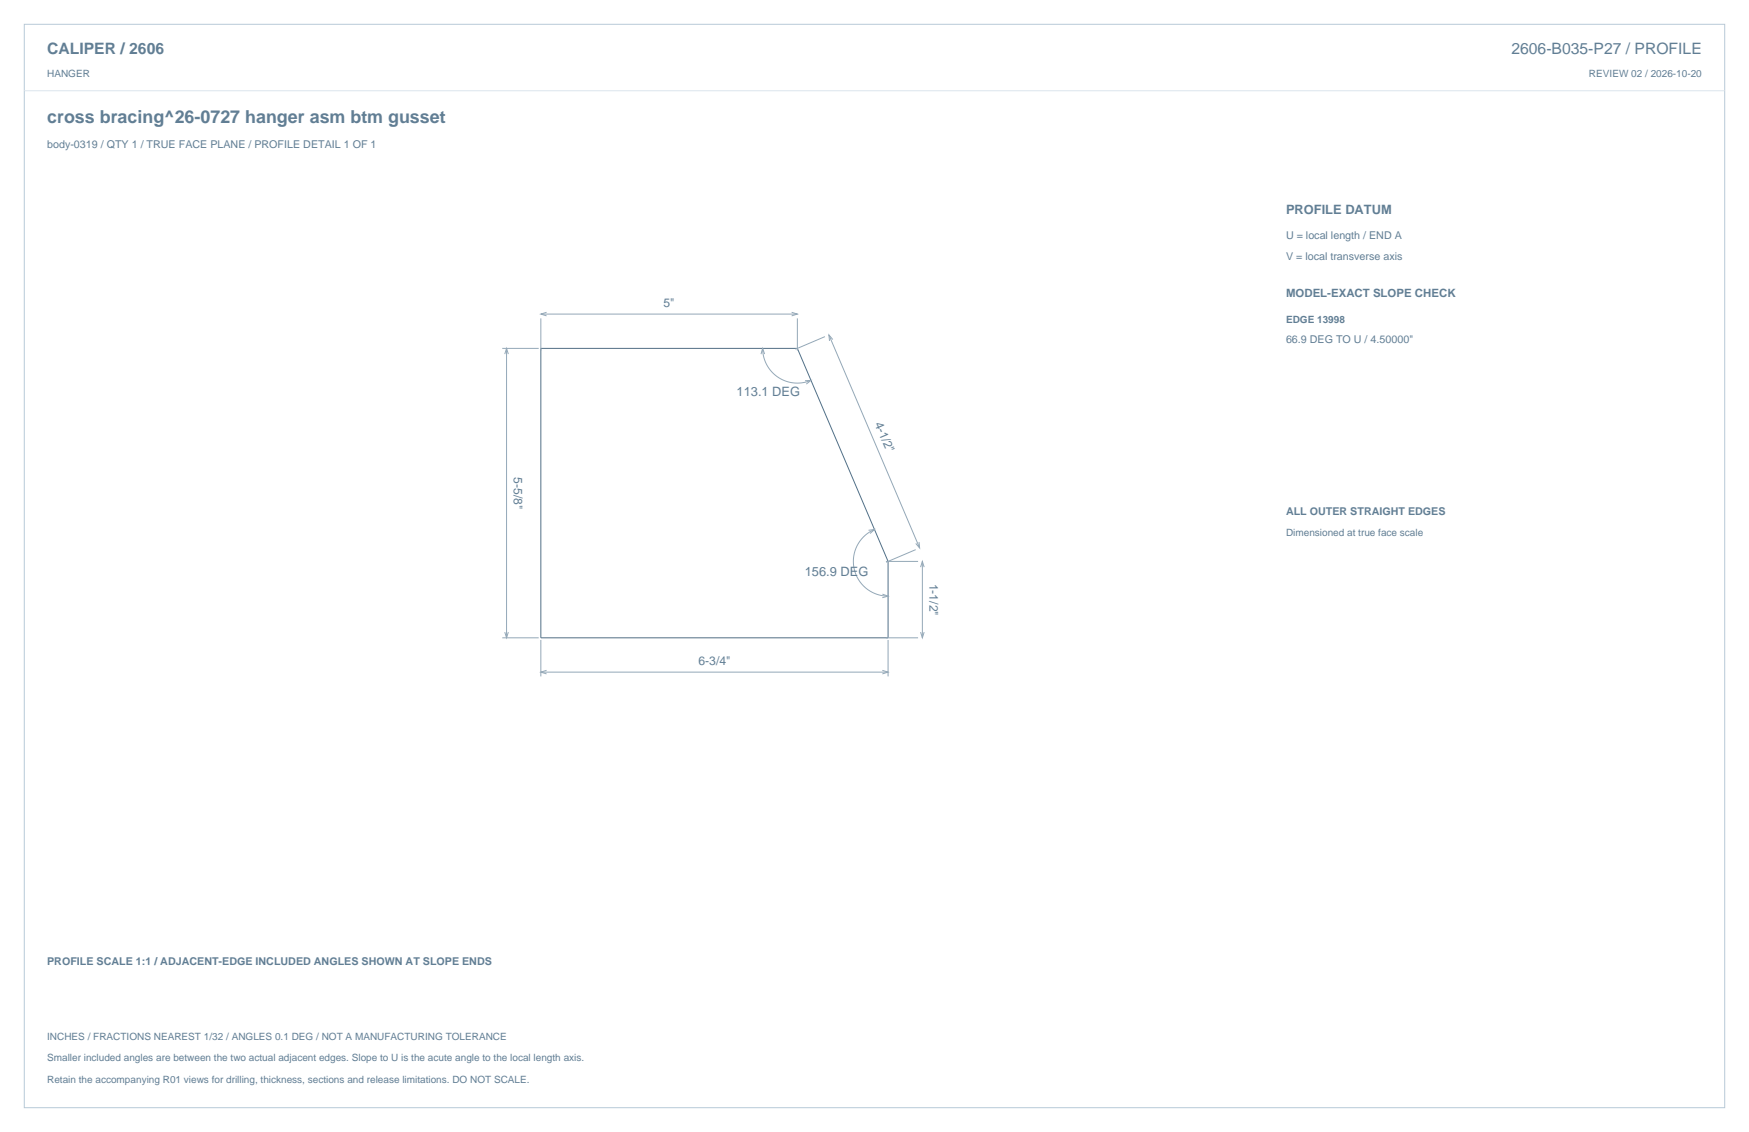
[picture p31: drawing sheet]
<svg xmlns="http://www.w3.org/2000/svg" width="864mm" height="559mm" viewBox="0 0 864 559" stroke-linecap="round" stroke-linejoin="round" font-family="sans-serif">
<defs><g id="words">
<text font-size="8.8" fill="#617e94" x="23" y="61">cross bracing^26-0727 hanger asm btm gusset</text>
<g font-size="7.8" fill="#617e94">
<text x="23" y="27">CALIPER / 2606</text>
<text x="746" y="27">2606-B035-P27 / PROFILE</text>
</g>
<g font-size="6.3" fill="#617e94">
<text x="635" y="106">PROFILE DATUM</text>
<text x="364" y="195">113.1 DEG</text>
<text x="397" y="284">156.9 DEG</text>
</g>
<g font-size="6" fill="#617e94">
<text x="328" y="152">5&quot;</text>
<text x="432" y="209" transform="rotate(67 432 209)">4-1/2&quot;</text>
<text x="254" y="236" transform="rotate(90 254 236)">5-5/8&quot;</text>
<text x="459" y="288" transform="rotate(90 459 288)">1-1/2&quot;</text>
<text x="345" y="328">6-3/4&quot;</text>
</g>
<text font-size="5.6" fill="#617e94" x="635" y="146">MODEL-EXACT SLOPE CHECK</text>
<g font-size="5.3" fill="#617e94">
<text x="23" y="73">body-0319 / QTY 1 / TRUE FACE PLANE / PROFILE DETAIL 1 OF 1</text>
<text x="635" y="118">U = local length / END A</text>
<text x="635" y="128">V = local transverse axis</text>
<text x="635" y="169">66.9 DEG TO U / 4.50000&quot;</text>
<text x="635" y="254">ALL OUTER STRAIGHT EDGES</text>
<text x="23" y="476">PROFILE SCALE 1:1 / ADJACENT-EDGE INCLUDED ANGLES SHOWN AT SLOPE ENDS</text>
</g>
<g font-size="4.9" fill="#617e94">
<text x="23" y="38">HANGER</text>
<text x="785" y="38">REVIEW 02 / 2026-10-20</text>
<text x="635" y="159">EDGE 13998</text>
<text x="635" y="265">Dimensioned at true face scale</text>
<text x="23" y="513">INCHES / FRACTIONS NEAREST 1/32 / ANGLES 0.1 DEG / NOT A MANUFACTURING TOLERANCE</text>
<text x="23" y="524">Smaller included angles are between the two actual adjacent edges. Slope to U is the acute angle to the local length axis.</text>
<text x="23" y="534">Retain the accompanying R01 views for drilling, thickness, sections and release limitations. DO NOT SCALE.</text>
</g>
</g></defs>
<path d="M12 12h840v535h-840z" fill="none" stroke="#b8cad8" stroke-width=".49"/>
<path d="M12 45h840" fill="none" stroke="#dbe5ed" stroke-width=".49"/>
<path d="M267 172h127l45 105v38h-172z" fill="none" stroke="#536f85" stroke-width=".49"/>
<g fill="none" stroke="#93a8b9" stroke-width=".49">
<path d="M267 157v16M267 155h127M270 154l-3 1 3 1M391 154l3 1-3 1M394 157v16M248 172h18M249 175l1-3 1 3M250 172v143M377 172a17 17 0 0 0 23 16M378 175l-1-3-1 3M407 166l-14 6M409 165l45 106"/>
<path d="M411 168l-2-3 1 3M397 188h3l-2 2M429 262l3-1-2 2M432 261a17 17 0 0 0-10 20 17 17 0 0 0 17 13M437 277h16M452 271l-14 7M454 268v3l-2-3M455 280v-3l1 3M455 277v38M436 293l3 1-3 1M248 315h18M249 312l1 3 1-3"/>
<path d="M267 316v18M437 315h16M439 316v18M455 312v3l1-3M267 332h172M270 331l-3 1 3 1M436 331l3 1-3 1"/>
</g>
<use href="#words"/>
</svg>
